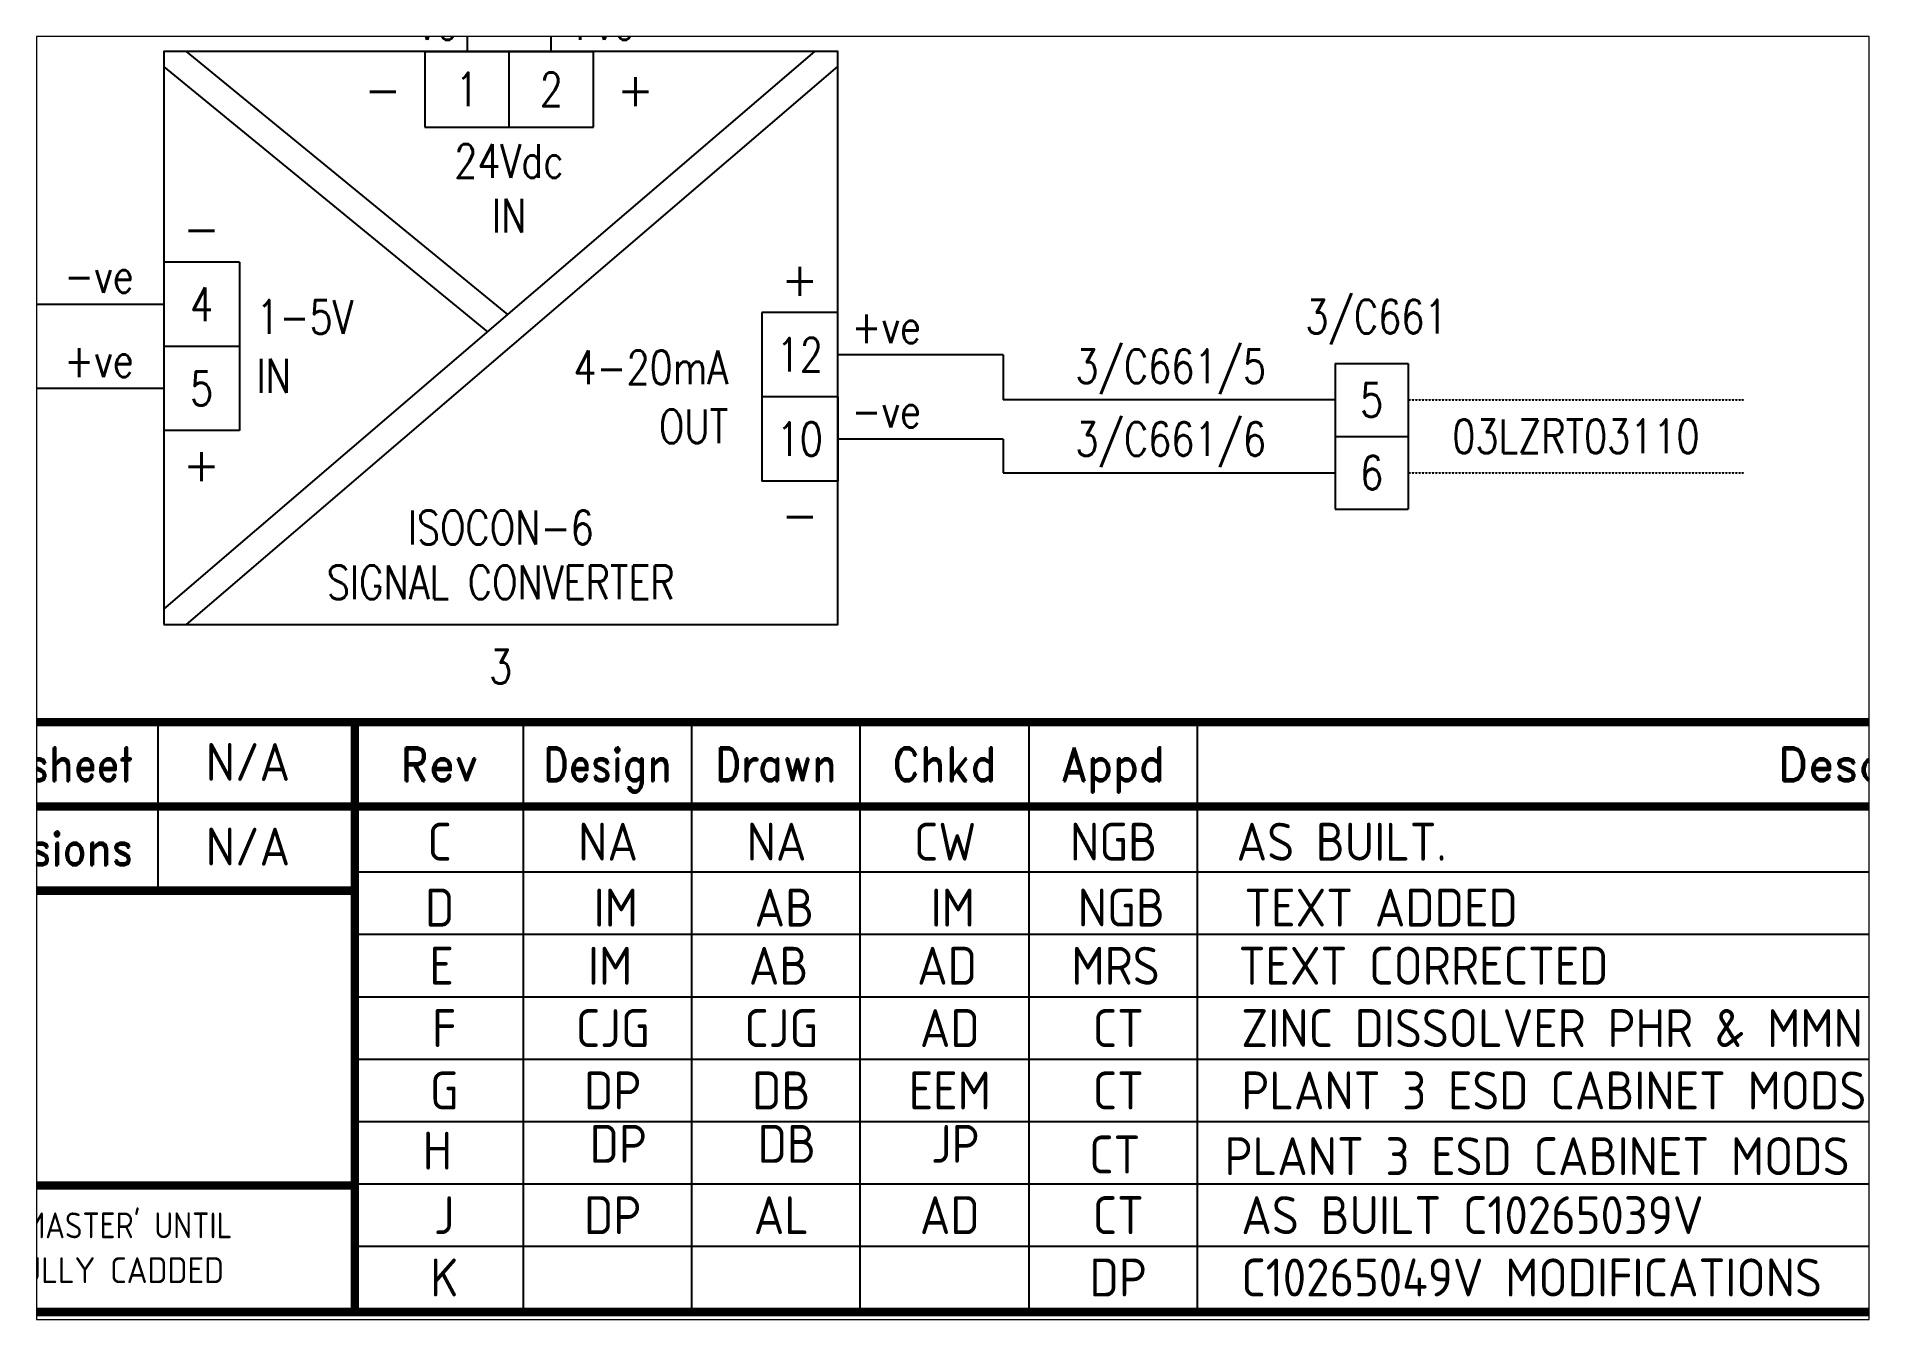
# Paper-space layout 'Layout1' of a CAD drawing. Extents: x 41 to 369, y 29 to 258.
# The model-space entities are those that its viewports show. They can reach past a viewport. Long polylines and large blocks are cut down to what shows.
import ezdxf
from ezdxf.enums import TextEntityAlignment as Align

# ---------------------------------------------------------------- set-up
doc = ezdxf.new("R2010")
doc.units = 0
doc.header["$LTSCALE"] = 0.25
doc.header["$MEASUREMENT"] = 0
doc.linetypes.add('HIDDEN', pattern=[0.375, 0.25, -0.125])
doc.layers.get('0').update_dxf_attribs({"color": 41, "linetype": 'CONTINUOUS'})
for name, color, linetype in [('00-DRG_FRAME', 12, 'CONTINUOUS'), ('01-DRAW', 7, 'CONTINUOUS'), ('051-TEXT', 2, 'CONTINUOUS'), ('RECORD', 2, 'CONTINUOUS'), ('SNA', 2, 'CONTINUOUS'), ('TEXT', 2, 'CONTINUOUS'), ('TPOL', 3, 'CONTINUOUS')]:
    doc.layers.add(name, color=color, linetype=linetype)
doc.styles.add('ISO', font='iso.shx')
doc.styles.add('PINS', font='ROMANS.shx', dxfattribs={"width": 0.8, "height": 2.5})
doc.styles.add('REFERENC', font='romans.shx', dxfattribs={"width": 0.8})
doc.styles.add('ROMAND', font='ROMAND')
doc.styles.add('ROMANS', font='romans.shx', dxfattribs={"width": 0.8})
doc.styles.add('SYMBOL', font='ROMANS.shx', dxfattribs={"width": 0.8, "height": 20})

# ---------------------------------------------------------------- blocks, each defined once
blk = doc.blocks.new('A3-REVA')
at = {"layer": '051-TEXT', "style": 'ISO'}
for tag, p in [('DESIGNED', (292.01, 31.7)), ('A', (117.73, 27.28)), ('DES', (127.73, 27.28)), ('DRN', (137.73, 27.28)), ('CHKD', (147.73, 27.28)), ('APPD', (157.73, 27.28)), ('DATE', (256, 27.28)), ('DRAWN', (291.72, 26.77)), ('CHECKED', (291.72, 21.89)), ('APPD', (291.65, 16.79)), ('DATE', (291.92, 11.96))]:
    blk.add_attdef(tag, text='', height=2.25, dxfattribs=at).set_placement(p, align=Align.CENTER)
blk.add_attdef('DESCRIPTION', (165.03, 27.28), '', height=2.25, dxfattribs=at)
blk = doc.blocks.new('A3-CONTRACT')
at = {"layer": '051-TEXT', "color": 41, "style": 'ISO'}
for tag, height, p in [('SCALE', 2.25, (106.71, 31.82)), ('DIMS', 2.25, (106.71, 26.8)), ('CONTRACT', 4.5, (344.94, 3.1)), ('CAD-REF', 2.25, (283.73, 1.84))]:
    blk.add_attdef(tag, text='', height=height, dxfattribs=at).set_placement(p, align=Align.CENTER)
for tag, p in [('TITLE_2', (303.86, 17.28)), ('TITLE_3', (303.79, 12.78))]:
    blk.add_attdef(tag, p, '', height=2.25, dxfattribs=at)
blk = doc.blocks.new('A3-REVB')
at = {"layer": '051-TEXT', "style": 'ISO'}
for tag, p in [('A', (124.85, -20.36)), ('DES', (134.85, -20.36)), ('DRN', (144.85, -20.36)), ('CHKD', (154.85, -20.36)), ('APPD', (164.85, -20.36)), ('DATE', (263.12, -20.36))]:
    blk.add_attdef(tag, text='', height=2.25, dxfattribs=at).set_placement(p, align=Align.CENTER)
blk.add_attdef('DESCRIPTION', (172.15, -20.36), '', height=2.25, dxfattribs=at)
blk = doc.blocks.new('ISOCON6B')
for p, q in [((-17, -33.1), (21.65, 0)), ((3.43, -15.6), (-15.65, 0)), ((-1.5, 0), (-1.5, -4.5)), ((3.5, -4.5), (3.5, 0)), ((8.5, -4.5), (8.5, 0)), ((2.23, -16.63), (-17, -0.9)), ((-15.65, -34), (23, -0.9)), ((-1.5, -4.5), (8.5, -4.5)), ((-12.5, -12.5), (-17, -12.5)), ((-12.5, -12.5), (-12.5, -22.5)), ((23, -15.5), (18.5, -15.5)), ((18.5, -15.5), (18.5, -25.5)), ((-12.5, -17.5), (-17, -17.5)), ((23, -20.5), (18.5, -20.5)), ((-12.5, -22.5), (-17, -22.5)), ((23, -25.5), (18.5, -25.5))]:
    blk.add_line(p, q)
blk.add_lwpolyline([(-17, -34), (23, -34), (23, 0), (-17, 0)], close=True)
at = {"layer": 'RECORD', "style": 'REFERENC', "width": 0.8}
blk.add_attdef('RECORD', text='', height=2, dxfattribs=at).set_placement((3, -28.25), align=Align.MIDDLE)
at = {"layer": 'SNA', "style": 'SYMBOL', "width": 0.8}
blk.add_attdef('SNA', text='', height=2, dxfattribs=at).set_placement((3, -36.5), align=Align.MIDDLE)
at = {"layer": 'TEXT', "color": 3, "style": 'ROMANS'}
for s, p in [('+', (11, -2.25)), ('-', (-4, -2.25)), ('-', (-14.75, -10.5)), ('+', (20.75, -13.5)), ('+', (-14.75, -24.5)), ('-', (20.75, -27.5))]:
    blk.add_text(s, height=2, dxfattribs=at).set_placement(p, align=Align.MIDDLE)
at = {"layer": 'TEXT', "style": 'ROMANS', "width": 0.8}
for s, p in [('24Vdc', (3.5, -6.5)), ('IN', (3.5, -9.75)), ('SIGNAL CONVERTER', (3, -31.5))]:
    blk.add_text(s, height=2, dxfattribs=at).set_placement(p, align=Align.MIDDLE)
for s, p in [('1-5V', (-11.5, -15.75)), ('IN', (-11.5, -19.25))]:
    blk.add_text(s, height=2, dxfattribs=at).set_placement(p, align=Align.MIDDLE_LEFT)
for s, p in [('4-20mA', (16.5, -18.75)), ('OUT', (16.5, -22.25))]:
    blk.add_text(s, height=2, dxfattribs=at).set_placement(p, align=Align.MIDDLE_RIGHT)
at = {"layer": 'TPOL', "color": 2, "style": 'PINS', "width": 0.8}
for tag, p in [('CN1', (1, -2.25)), ('CN2', (6, -2.25)), ('CN3', (-14.75, -15)), ('CN5', (20.75, -18)), ('CN4', (-14.75, -20)), ('CN6', (20.75, -23))]:
    blk.add_attdef(tag, text='', height=2, dxfattribs=at).set_placement(p, align=Align.MIDDLE)

msp = doc.modelspace()

# ---------------------------------------------------------------- linework, layer by layer
at = {"layer": '00-DRG_FRAME'}
for p, q in [((86.51, 35), (86.51, 25)), ((108.2, 35), (108.2, 0)), ((118.2, 0), (118.2, 35)), ((128.2, 0), (128.2, 35)), ((138.2, 35), (138.2, 0)), ((148.2, 35), (148.2, 0)), ((250.5, 26.09), (98.2, 26.09)), ((250.5, 22.39), (98.2, 22.39)), ((250.5, 18.69), (98.2, 18.69)), ((250.5, 14.99), (98.2, 14.99)), ((250.5, 11.29), (98.2, 11.29)), ((250.5, 7.59), (98.2, 7.59)), ((250.5, 3.89), (98.2, 3.89))]:
    msp.add_line(p, q, dxfattribs=at)
at = {"layer": '00-DRG_FRAME', "const_width": 0.5}
msp.add_lwpolyline([(0, 0), (390, 0), (390, 271), (0, 271)], close=True, dxfattribs=at)
for points in [[(390, 35), (0, 35)], [(98.2, 0), (98.2, 35)], [(250.5, 30), (58, 30)], [(98.2, 25), (58, 25)], [(98.2, 7.5), (58, 7.5)]]:
    msp.add_lwpolyline(points, dxfattribs=at)
at = {"layer": '01-DRAW'}
for p, q in [((104.86, 115.33), (104.86, 74.8)), ((109.86, 74.8), (109.86, 87.78)), ((102.36, 74.8), (107.36, 74.8)), ((107.36, 74.8), (112.36, 74.8)), ((77.15, 59.8), (86.86, 59.8)), ((136.67, 56.8), (126.86, 56.8)), ((136.67, 56.8), (136.67, 54.12)), ((156.39, 56.28), (156.39, 47.64)), ((156.39, 56.28), (160.71, 56.28)), ((156.39, 56.28), (160.71, 56.28)), ((160.71, 56.28), (160.71, 47.64)), ((86.86, 54.8), (69.15, 54.8)), ((126.86, 54.3), (126.86, 49.3)), ((156.39, 54.12), (136.67, 54.12)), ((136.67, 51.8), (126.86, 51.8)), ((136.67, 51.8), (136.67, 49.8)), ((156.39, 51.96), (160.71, 51.96)), ((136.67, 49.8), (156.39, 49.8)), ((156.39, 47.64), (160.71, 47.64))]:
    msp.add_line(p, q, dxfattribs=at)
at = {"layer": '01-DRAW', "linetype": 'HIDDEN'}
for p, q in [((160.71, 54.12), (180.64, 54.12)), ((160.71, 49.8), (180.64, 49.8))]:
    msp.add_line(p, q, dxfattribs=at)

# ---------------------------------------------------------------- block references
at = {"layer": '00-DRG_FRAME'}
ref = msp.add_blockref('A3-CONTRACT', (-14.85, -0.31), dxfattribs=at)
ref.add_attrib('SCALE', 'N/A', dxfattribs={"layer": '051-TEXT', "color": 41, "height": 2.25, "style": 'ISO'}).set_placement((91.86, 31.51), align=Align.CENTER)
ref.add_attrib('DIMS', 'N/A', dxfattribs={"layer": '051-TEXT', "color": 41, "height": 2.25, "style": 'ISO'}).set_placement((91.86, 26.49), align=Align.CENTER)
ref = msp.add_blockref('A3-REVA', (-14.5, -0.5), dxfattribs=at)
ref.add_attrib('A', 'C', dxfattribs={"layer": '051-TEXT', "height": 2.25, "style": 'ISO'}).set_placement((103.23, 26.78), align=Align.CENTER)
ref.add_attrib('DES', 'NA', dxfattribs={"layer": '051-TEXT', "height": 2.25, "style": 'ISO'}).set_placement((113.23, 26.78), align=Align.CENTER)
ref.add_attrib('DRN', 'NA', dxfattribs={"layer": '051-TEXT', "height": 2.25, "style": 'ISO'}).set_placement((123.23, 26.78), align=Align.CENTER)
ref.add_attrib('CHKD', 'CW', dxfattribs={"layer": '051-TEXT', "height": 2.25, "style": 'ISO'}).set_placement((133.23, 26.78), align=Align.CENTER)
ref.add_attrib('APPD', 'NGB', dxfattribs={"layer": '051-TEXT', "height": 2.25, "style": 'ISO'}).set_placement((143.23, 26.78), align=Align.CENTER)
ref.add_attrib('DESCRIPTION', 'AS BUILT.', (150.53, 26.78), dxfattribs={"layer": '051-TEXT', "height": 2.25, "style": 'ISO'})
ref = msp.add_blockref('A3-REVA', (-14.04, -4.41), dxfattribs=at)
ref.add_attrib('A', 'D', dxfattribs={"layer": '051-TEXT', "height": 2.25, "style": 'ISO'}).set_placement((103.24, 22.87), align=Align.CENTER)
ref.add_attrib('DES', 'IM', dxfattribs={"layer": '051-TEXT', "height": 2.25, "style": 'ISO'}).set_placement((113.69, 22.87), align=Align.CENTER)
ref.add_attrib('DRN', 'AB', dxfattribs={"layer": '051-TEXT', "height": 2.25, "style": 'ISO'}).set_placement((123.69, 22.87), align=Align.CENTER)
ref.add_attrib('CHKD', 'IM', dxfattribs={"layer": '051-TEXT', "height": 2.25, "style": 'ISO'}).set_placement((133.69, 22.87), align=Align.CENTER)
ref.add_attrib('APPD', 'NGB', dxfattribs={"layer": '051-TEXT', "height": 2.25, "style": 'ISO'}).set_placement((143.69, 22.87), align=Align.CENTER)
ref.add_attrib('DESCRIPTION', 'TEXT ADDED', (150.99, 22.87), dxfattribs={"layer": '051-TEXT', "height": 2.25, "style": 'ISO'})
ref = msp.add_blockref('A3-REVB', (-21.5, 39.78), dxfattribs=at)
ref.add_attrib('A', 'E', dxfattribs={"layer": '051-TEXT', "height": 2.25, "style": 'ISO'}).set_placement((103.35, 19.42), align=Align.CENTER)
ref.add_attrib('DES', 'IM', dxfattribs={"layer": '051-TEXT', "height": 2.25, "style": 'ISO'}).set_placement((113.35, 19.42), align=Align.CENTER)
ref.add_attrib('DRN', 'AB', dxfattribs={"layer": '051-TEXT', "height": 2.25, "style": 'ISO'}).set_placement((123.35, 19.42), align=Align.CENTER)
ref.add_attrib('CHKD', 'AD', dxfattribs={"layer": '051-TEXT', "height": 2.25, "style": 'ISO'}).set_placement((133.35, 19.42), align=Align.CENTER)
ref.add_attrib('APPD', 'MRS', dxfattribs={"layer": '051-TEXT', "height": 2.25, "style": 'ISO'}).set_placement((143.35, 19.42), align=Align.CENTER)
ref.add_attrib('DESCRIPTION', 'TEXT CORRECTED', (150.65, 19.42), dxfattribs={"layer": '051-TEXT', "height": 2.25, "style": 'ISO'})
ref = msp.add_blockref('A3-REVB', (-21.35, 36.08), dxfattribs=at)
ref.add_attrib('A', 'F', dxfattribs={"layer": '051-TEXT', "height": 2.25, "style": 'ISO'}).set_placement((103.51, 15.72), align=Align.CENTER)
ref.add_attrib('DES', 'CJG', dxfattribs={"layer": '051-TEXT', "height": 2.25, "style": 'ISO'}).set_placement((113.51, 15.72), align=Align.CENTER)
ref.add_attrib('DRN', 'CJG', dxfattribs={"layer": '051-TEXT', "height": 2.25, "style": 'ISO'}).set_placement((123.51, 15.72), align=Align.CENTER)
ref.add_attrib('CHKD', 'AD', dxfattribs={"layer": '051-TEXT', "height": 2.25, "style": 'ISO'}).set_placement((133.51, 15.72), align=Align.CENTER)
ref.add_attrib('APPD', 'CT', dxfattribs={"layer": '051-TEXT', "height": 2.25, "style": 'ISO'}).set_placement((143.51, 15.72), align=Align.CENTER)
ref.add_attrib('DESCRIPTION', 'ZINC DISSOLVER PHR & MMN IMPROVEMENTS', (150.81, 15.72), dxfattribs={"layer": '051-TEXT', "height": 2.25, "style": 'ISO'})
ref = msp.add_blockref('A3-REVB', (-21.35, 32.38), dxfattribs=at)
ref.add_attrib('A', 'G', dxfattribs={"layer": '051-TEXT', "height": 2.25, "style": 'ISO'}).set_placement((103.51, 12.02), align=Align.CENTER)
ref.add_attrib('DES', 'DP', dxfattribs={"layer": '051-TEXT', "height": 2.25, "style": 'ISO'}).set_placement((113.51, 12.02), align=Align.CENTER)
ref.add_attrib('DRN', 'DB', dxfattribs={"layer": '051-TEXT', "height": 2.25, "style": 'ISO'}).set_placement((123.51, 12.02), align=Align.CENTER)
ref.add_attrib('CHKD', 'EEM', dxfattribs={"layer": '051-TEXT', "height": 2.25, "style": 'ISO'}).set_placement((133.51, 12.02), align=Align.CENTER)
ref.add_attrib('APPD', 'CT', dxfattribs={"layer": '051-TEXT', "height": 2.25, "style": 'ISO'}).set_placement((143.51, 12.02), align=Align.CENTER)
ref.add_attrib('DESCRIPTION', 'PLANT 3 ESD CABINET MODS C10265039V', (150.81, 12.02), dxfattribs={"layer": '051-TEXT', "height": 2.25, "style": 'ISO'})
ref = msp.add_blockref('A3-REVB', (-21.01, 29.21), dxfattribs=at)
ref.add_attrib('A', 'H', dxfattribs={"layer": '051-TEXT', "height": 2.25, "style": 'ISO'}).set_placement((103.1, 8.45), align=Align.CENTER)
ref.add_attrib('DES', 'DP', dxfattribs={"layer": '051-TEXT', "height": 2.25, "style": 'ISO'}).set_placement((113.84, 8.85), align=Align.CENTER)
ref.add_attrib('DRN', 'DB', dxfattribs={"layer": '051-TEXT', "height": 2.25, "style": 'ISO'}).set_placement((123.84, 8.85), align=Align.CENTER)
ref.add_attrib('CHKD', 'JP', dxfattribs={"layer": '051-TEXT', "height": 2.25, "style": 'ISO'}).set_placement((133.84, 8.85), align=Align.CENTER)
ref.add_attrib('APPD', 'CT', dxfattribs={"layer": '051-TEXT', "height": 2.25, "style": 'ISO'}).set_placement((143.3, 8.22), align=Align.CENTER)
ref.add_attrib('DESCRIPTION', ' PLANT 3 ESD CABINET MODS C10265039V', (148.53, 8.12), dxfattribs={"layer": '051-TEXT', "height": 2.25, "style": 'ISO'})
ref = msp.add_blockref('A3-REVB', (-21.35, 24.98), dxfattribs=at)
ref.add_attrib('A', 'J', dxfattribs={"layer": '051-TEXT', "height": 2.25, "style": 'ISO'}).set_placement((103.51, 4.62), align=Align.CENTER)
ref.add_attrib('DES', 'DP', dxfattribs={"layer": '051-TEXT', "height": 2.25, "style": 'ISO'}).set_placement((113.51, 4.62), align=Align.CENTER)
ref.add_attrib('DRN', 'AL', dxfattribs={"layer": '051-TEXT', "height": 2.25, "style": 'ISO'}).set_placement((123.51, 4.62), align=Align.CENTER)
ref.add_attrib('CHKD', 'AD', dxfattribs={"layer": '051-TEXT', "height": 2.25, "style": 'ISO'}).set_placement((133.51, 4.62), align=Align.CENTER)
ref.add_attrib('APPD', 'CT', dxfattribs={"layer": '051-TEXT', "height": 2.25, "style": 'ISO'}).set_placement((143.51, 4.62), align=Align.CENTER)
ref.add_attrib('DESCRIPTION', 'AS BUILT C10265039V', (150.81, 4.62), dxfattribs={"layer": '051-TEXT', "height": 2.25, "style": 'ISO'})
ref = msp.add_blockref('A3-REVB', (-21.35, 21.28), dxfattribs=at)
ref.add_attrib('A', 'K', dxfattribs={"layer": '051-TEXT', "height": 2.25, "style": 'ISO'}).set_placement((103.51, 0.92), align=Align.CENTER)
ref.add_attrib('APPD', 'DP', dxfattribs={"layer": '051-TEXT', "height": 2.25, "style": 'ISO'}).set_placement((143.51, 0.92), align=Align.CENTER)
ref.add_attrib('DESCRIPTION', 'C10265049V MODIFICATIONS', (150.81, 0.92), dxfattribs={"layer": '051-TEXT', "height": 2.25, "style": 'ISO'})
at = {"layer": '01-DRAW'}
msp.add_blockref('ISOCON6B', (103.86, 74.8), dxfattribs=at).add_auto_attribs({'CN1': '1', 'CN2': '2', 'CN3': '4', 'CN4': '5', 'CN5': '12', 'CN6': '10', 'SNA': '3', 'RECORD': 'ISOCON-6'})

# ---------------------------------------------------------------- texts
at = {"layer": '00-DRG_FRAME', "color": 4, "style": 'ROMAND', "width": 0.87}
for s, p in [('Scale on A3 sheet', (85.04, 31.5)), ('Dimensions', (85.04, 26.51))]:
    msp.add_text(s, height=2, dxfattribs=at).set_placement(p, align=Align.RIGHT)
at = {"layer": '00-DRG_FRAME', "color": 4, "style": 'ROMAND'}
for s, p in [('Rev', (103.2, 31.5)), ('Description', (190.19, 31.5))]:
    msp.add_text(s, height=2, dxfattribs=at).set_placement(p, align=Align.CENTER)
for s, width, p in [('Design', 0.85, (113.2, 31.5)), ('Drawn', 0.85, (123.2, 31.5)), ('Chkd', 0.9, (133.2, 31.5)), ('Appd', 0.9, (143.2, 31.5))]:
    msp.add_text(s, height=2, dxfattribs=dict(at, width=width)).set_placement(p, align=Align.CENTER)
at = {"layer": '00-DRG_FRAME', "color": 3, "style": 'ISO', "width": 0.95}
msp.add_text("DO NOT STAMP 'MASTER' UNTIL", height=1.53, dxfattribs=at).set_placement((77.75, 5.29), align=Align.MIDDLE)
at = {"layer": '00-DRG_FRAME', "color": 3, "style": 'ISO'}
msp.add_text('ALL WORK IS FULLY CADDED', height=1.53, dxfattribs=at).set_placement((77.75, 2.48), align=Align.MIDDLE_CENTER)
at = {"layer": '01-DRAW', "style": 'ROMANS', "width": 0.8}
for s, p in [('-ve', (104.28, 75.48)), ('+ve', (114.79, 75.48)), ('-ve', (85.07, 60.48)), ('+ve', (131.79, 57.48)), ('+ve', (85.07, 55.48)), ('-ve', (131.79, 52.48))]:
    msp.add_text(s, height=2, dxfattribs=at).set_placement(p, align=Align.RIGHT)
for s, p in [('3/C661', (158.83, 58.07)), ('3/C661/5', (146.62, 55.12)), ('3/C661/6', (146.62, 50.8))]:
    msp.add_text(s, height=2, dxfattribs=at).set_placement(p, align=Align.CENTER)
for s, p in [('5', (158.55, 54.12)), ('6', (158.55, 49.8))]:
    msp.add_text(s, height=2, dxfattribs=at).set_placement(p, align=Align.MIDDLE)
msp.add_text('03LZRT03110', height=2, dxfattribs=at).set_placement((170.67, 51.96), align=Align.MIDDLE_CENTER)

psp = doc.layouts.get("Layout1")

# ---------------------------------------------------------------- viewports
at = {"layer": '00-DRG_FRAME'}
psp.add_viewport(center=(205.05, 143.5), size=(328.08, 229.5991), view_center_point=(133.7, 37.62), view_height=76.1155, dxfattribs=at)

doc.saveas('drawing.dxf')
